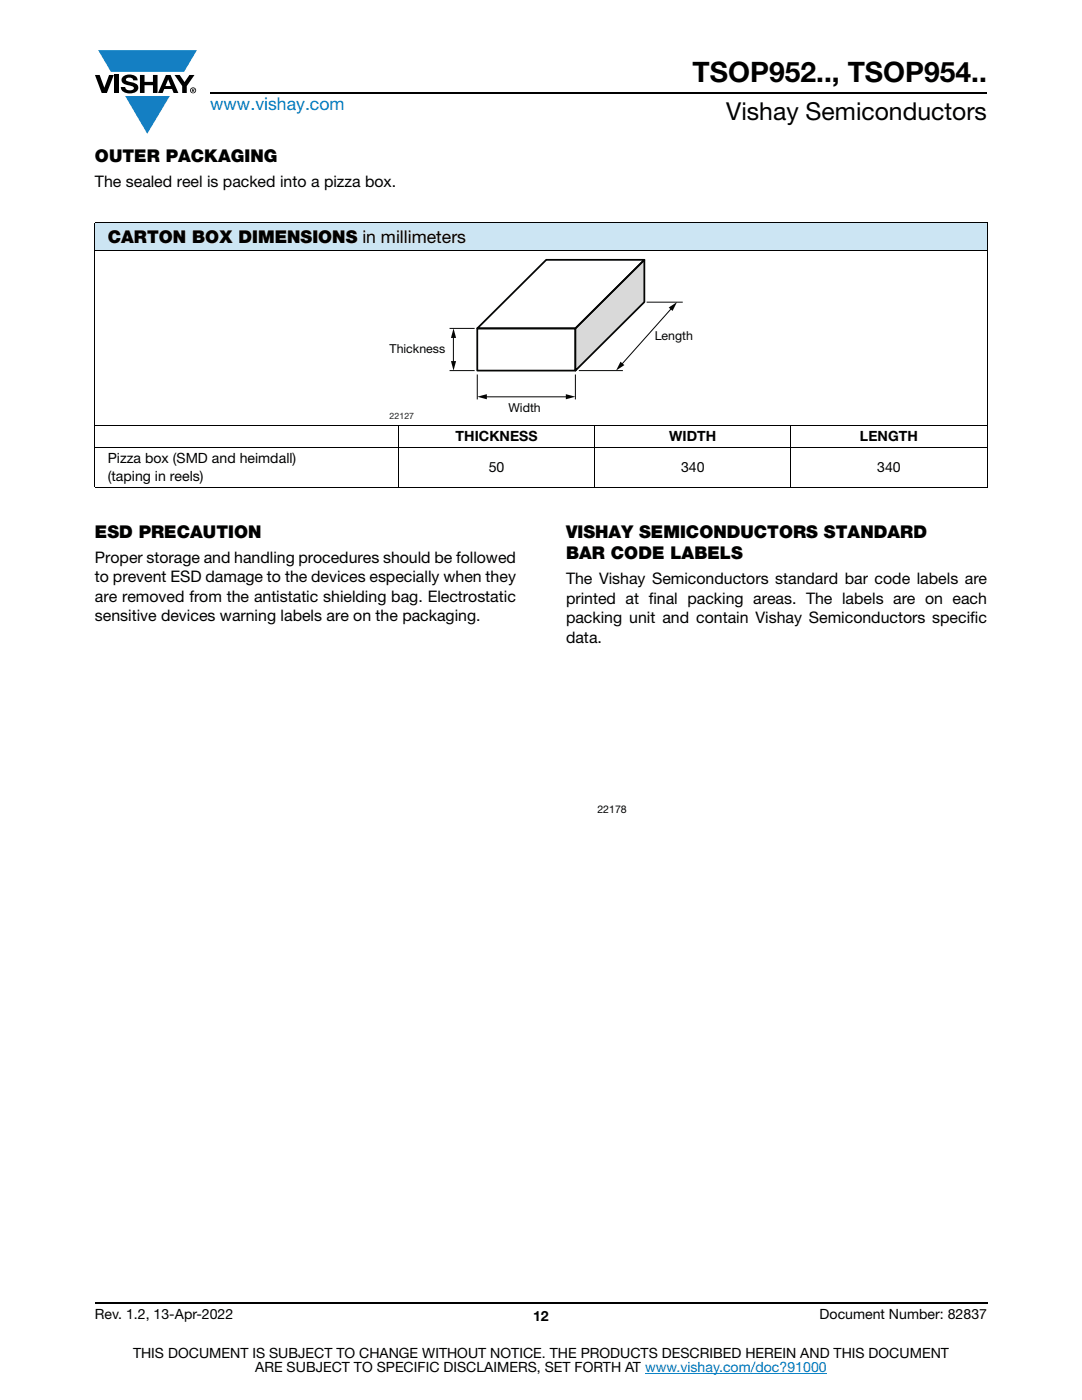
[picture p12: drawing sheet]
<svg xmlns="http://www.w3.org/2000/svg" width="216mm" height="279mm" viewBox="0 0 216 279" stroke-linecap="round" stroke-linejoin="round" font-family="sans-serif">
<defs><g id="words">
<text font-size="5.6" x="138.2" y="16.4">TSOP952.., TSOP954..</text>
<text font-size="4.9" x="144.9" y="24">Vishay Semiconductors</text>
<text font-size="3.5" fill="#007ec4" x="42" y="21.9">www.vishay.com</text>
<g font-size="3.5">
<text x="18.9" y="32.3">OUTER PACKAGING</text>
<text x="21.5" y="48.6">CARTON BOX DIMENSIONS in millimeters</text>
<text x="18.9" y="107.3">ESD PRECAUTION</text>
<text x="112.9" y="107.3">VISHAY SEMICONDUCTORS STANDARD</text>
<text x="112.9" y="111.5">BAR CODE LABELS</text>
</g>
<g font-size="3.2">
<text x="18.9" y="37.4">The sealed reel is packed into a pizza box.</text>
<text x="18.9" y="112.4">Proper storage and handling procedures should be followed</text>
<text x="18.9" y="116.2">to prevent ESD damage to the devices especially when they</text>
<text x="112.9" y="116.6">The Vishay Semiconductors standard bar code labels are</text>
<text x="18.9" y="120.1">are removed from the antistatic shielding bag. Electrostatic</text>
<text x="18.9" y="124">sensitive devices warning labels are on the packaging.</text>
<text x="112.9" y="120.5">printed at final packing areas. The labels are on each</text>
<text x="112.9" y="124.4">packing unit and contain Vishay Semiconductors specific</text>
<text x="112.9" y="128.2">data.</text>
</g>
<g font-size="2.8">
<text x="90.9" y="88">THICKNESS</text>
<text x="133.5" y="88">WIDTH</text>
<text x="171.6" y="88">LENGTH</text>
<text x="21.5" y="92.4">Pizza box (SMD and heimdall)</text>
<text x="21.5" y="95.9">(taping in reels)</text>
<text x="97.5" y="94.1">50</text>
<text x="135.9" y="94.1">340</text>
<text x="175" y="94.1">340</text>
<text x="18.9" y="263.3">Rev. 1.2, 13-Apr-2022</text>
<text x="106.4" y="263.6">12</text>
<text x="163.6" y="263.3">Document Number: 82837</text>
<text x="26.5" y="271">THIS DOCUMENT IS SUBJECT TO CHANGE WITHOUT NOTICE. THE PRODUCTS DESCRIBED HEREIN AND THIS DOCUMENT</text>
<text x="50.9" y="273.8">ARE SUBJECT TO SPECIFIC DISCLAIMERS, SET FORTH AT www.vishay.com/doc?91000</text>
</g>
<g font-size="2.5" fill="#040503">
<text x="77.7" y="70.5">Thickness</text>
<text x="130.6" y="67.9">Length</text>
<text x="101.5" y="82.2">Width</text>
</g>
<text font-size="2.1" fill="#040503" x="119.2" y="162.2">22178</text>
<text font-size="1.8" fill="#201d1e" x="77.7" y="83.6">22127</text>
</g></defs>
<g fill="#147fc3">
<path d="M19.6 10h19.7l-2.6 4.3h-1.1h-13.5z"/>
<path d="M25 19.2h8.9l-4.5 7.5z"/>
</g>
<g fill="#000">
<path d="M18.9 15h1l.9 2.5 1-2.5h.9l-1.4 3.6h-1zM22.9 15h.9v3.6h-.9zM24.6 15.3a2.1 2.1 0 0 1 2.8 .3l.1 .4h-.9a.79 .79 0 0 0-.7-.5 .79 .79 0 0 0-.8 .4l.3 .3 1 .2a1.08 1.08 0 0 1 1.2 1 1.08 1.08 0 0 1-1.1 1.2 1.73 1.73 0 0 1-2.4-1.2h.9a.96 .96 0 0 0 .8 .6 .96 .96 0 0 0 .9-.4 1.31 1.31 0 0 0-1.2-.6 1.03 1.03 0 0 1-1.1-.6 1.03 1.03 0 0 1 .2-1.1zM27.9 15h.9v1.3h1.7v-1.3h.9v3.6h-.9v-1.6h-1.7v1.6h-.9zM34.8 15h1.1l.9 1.4 1-1.4h1l-1.5 2.2v1.4h-.9v-1.4z"/>
<path d="M33.6 15.9l.5 1.3h-1.1zM33.1 15l-1.6 3.6h1l.3-.8h1.5l.3 .8h1l-1.6-3.6z"/>
<path d="M38.4 17.8h.2v.2h-.2zM38.3 17.7v.7h.1v-.3l.4 .3-.2-.3 .2-.2-.1-.2z"/>
<path d="M38.1 18a.46 .46 0 0 1 .9 0 .46 .46 0 0 1-.9 0zM37.9 18a.6 .6 0 0 0 1.2 0 .6 .6 0 0 0-1.2 0z"/>
</g>
<path d="M42 18.6h155M18.9 260h178.1" fill="none" stroke="#000" stroke-width=".36"/>
<path d="M128.7 274h36.3" fill="none" stroke="#007ec4" stroke-width=".2"/>
<path d="M18.9 44.4h178.1v5.6h-178.1z" fill="#cce5f3"/>
<path d="M18.9 44.5h178.1M18.9 50h178.1M18.9 44.6v52.5M197 44.6v52.5M18.9 84.9h178.1M18.9 89.3h178.1M18.9 97.2h178.1M79.5 84.8v12.5M118.7 84.8v12.5M157.8 84.8v12.5" fill="none" stroke="#000" stroke-width=".2"/>
<path d="M89.7 65.5h5M89.7 74h5M90.5 67.1v5.3M95.2 74.7v5M114.8 74.7v5M115.5 74h8.8M129 60.3h7.2" fill="none" stroke="#040503" stroke-width=".2"/>
<g fill="#040503">
<path d="M90.5 65.5l.5 1.9h-1z"/>
<path d="M90 72.1h1l-.5 1.9z"/>
</g>
<path d="M96.8 79.2h16.4" fill="none" stroke="#040503" stroke-width=".2"/>
<g fill="#040503">
<path d="M95.2 79.2l1.9-.5v1z"/>
<path d="M112.9 78.7l1.9 .5-1.9 .5z"/>
</g>
<path d="M134.1 61.5l-10.1 11.3" fill="none" stroke="#040503" stroke-width=".2"/>
<g fill="#040503">
<path d="M123.8 72.2l.8 .7-1.7 1z"/>
<path d="M133.4 61.4l1.7-1.1-.9 1.8z"/>
</g>
<path d="M95.2 65.5h19.6v8.5h-19.6z" fill="none" stroke="#040503" stroke-width=".35"/>
<path d="M114.8 65.5l13.8-13.6v8.4l-13.8 13.7z" fill="#d9d9d9"/>
<path d="M95.2 65.5l13.8-13.6h19.6l-13.8 13.6zM114.8 65.5l13.8-13.6v8.4l-13.8 13.7z" fill="none" stroke="#040503" stroke-width=".35"/>
<use href="#words"/>
</svg>
